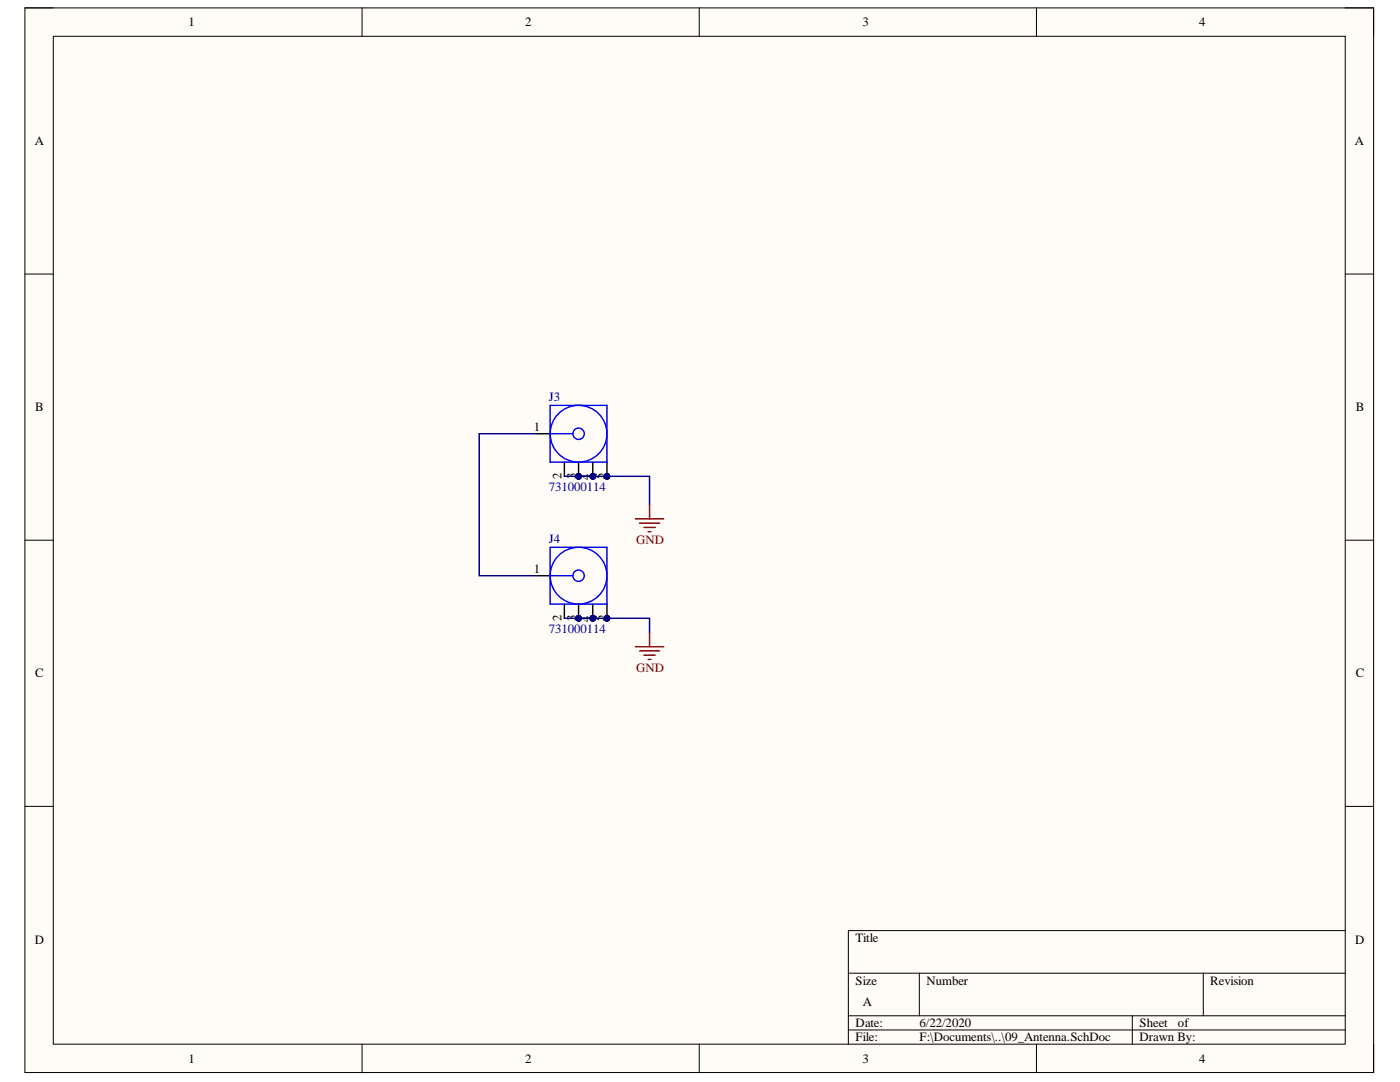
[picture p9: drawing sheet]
<svg xmlns="http://www.w3.org/2000/svg" width="279mm" height="216mm" viewBox="0 0 279 216" stroke-linecap="round" stroke-linejoin="round" font-family="sans-serif">
<defs><g id="words">
<g font-size="2.6">
<text x="112.1" y="95.6" transform="rotate(-90 112.1 95.6)">2</text>
<text x="114.9" y="95.5" transform="rotate(-90 114.9 95.5)">3</text>
<text x="117.7" y="95.7" transform="rotate(-90 117.7 95.7)">4</text>
<text x="120.6" y="95.6" transform="rotate(-90 120.6 95.6)">5</text>
<text x="112.1" y="123.9" transform="rotate(-90 112.1 123.9)">2</text>
<text x="114.9" y="123.9" transform="rotate(-90 114.9 123.9)">3</text>
<text x="117.7" y="124" transform="rotate(-90 117.7 124)">4</text>
<text x="120.6" y="123.9" transform="rotate(-90 120.6 123.9)">5</text>
</g>
<g font-size="2.5">
<text x="37.6" y="5.2">1</text>
<text x="104.8" y="5.2">2</text>
<text x="172.1" y="5.2">3</text>
<text x="239.3" y="5.2">4</text>
<text x="6.9" y="29">A</text>
<text x="270.4" y="29">A</text>
<text x="7" y="82.1">B</text>
<text x="270.6" y="82.1">B</text>
<text x="106.6" y="86">1</text>
<text x="106.6" y="114.3">1</text>
<text x="7" y="135.2">C</text>
<text x="270.6" y="135.2">C</text>
<text x="6.9" y="188.3">D</text>
<text x="170.8" y="187.9">Title</text>
<text x="270.5" y="188.3">D</text>
<text x="170.8" y="196.5">Size</text>
<text x="184.9" y="196.5">Number</text>
<text x="241.5" y="196.5">Revision</text>
<text x="172.2" y="200.7">A</text>
<text x="170.8" y="204.9">Date:</text>
<text x="170.8" y="207.8">File:</text>
<text x="183.5" y="204.9">6/22/2020</text>
<text x="183.5" y="207.8">F:\Documents\..\09_Antenna.SchDoc</text>
<text x="227.4" y="204.9">Sheet</text>
<text x="227.4" y="207.8">Drawn By:</text>
<text x="235.1" y="204.9">of</text>
<text x="37.6" y="212">1</text>
<text x="104.8" y="212">2</text>
<text x="172.1" y="212">3</text>
<text x="239.3" y="212">4</text>
</g>
<g font-size="2.5" fill="#000080">
<text x="109.5" y="80.1">J3</text>
<text x="109.5" y="97.9">731000114</text>
<text x="109.5" y="108.4">J4</text>
<text x="109.5" y="126.2">731000114</text>
</g>
<g font-size="2.5" fill="#800000">
<text x="126.9" y="108.6">GND</text>
<text x="126.9" y="134.2">GND</text>
</g>
</g></defs>
<path d="M5 1.6h269.1v212.4h-269.1z" fill-rule="evenodd" fill="#fffcf8"/>
<path d="M5 1.6h269.1v212.4h-269.1z" fill="none" stroke="#000" stroke-width=".2"/>
<path d="M10.6 7.2h257.9v201.2h-257.9z" fill-rule="evenodd" fill="#fffcf8"/>
<g fill="none" stroke="#000" stroke-width=".2">
<path d="M5 1.6h5.6M10.6 7.2h257.9v201.2h-257.9zM72.3 1.6v5.6M139.5 1.6v5.6M206.8 1.6v5.6M268.5 1.6h5.6v5.6M5 54.7h5.6M268.5 54.7h5.6M5 107.8h5.6M268.5 107.8h5.6M5 160.9h5.6M268.5 160.9h5.6"/>
<path d="M169.3 194.2h99.2M183.5 194.2v8.5M240.1 194.2v8.5M268.5 185.7h-99.2v22.7M72.3 208.4v5.6M139.5 208.4v5.6M169.3 202.7h99.2M169.3 205.5h99.2M206.8 208.4v5.6M226 202.7v5.7M274.1 208.4v5.6"/>
</g>
<circle cx="121.1" cy="95" r=".57" fill="#000080"/>
<circle cx="121.1" cy="95" r=".57" fill="none" stroke="#000080" stroke-width=".2"/>
<circle cx="115.5" cy="95" r=".57" fill="#000080"/>
<circle cx="115.5" cy="95" r=".57" fill="none" stroke="#000080" stroke-width=".2"/>
<circle cx="118.3" cy="95" r=".57" fill="#000080"/>
<circle cx="118.3" cy="95" r=".57" fill="none" stroke="#000080" stroke-width=".2"/>
<path d="M121.1 92.2v2.8" fill="none" stroke="#000" stroke-width=".28"/>
<circle cx="121.1" cy="95" r=".57" fill="#000080"/>
<circle cx="121.1" cy="95" r=".57" fill="none" stroke="#000080" stroke-width=".2"/>
<g fill="none" stroke="#00f" stroke-width=".28">
<circle cx="115.5" cy="86.5" r="5.7"/>
<circle cx="115.5" cy="86.6" r="1.13"/>
</g>
<path d="M107 86.5h2.8M112.6 92.2v2.8M115.5 92.2v2.8" fill="none" stroke="#000" stroke-width=".28"/>
<circle cx="115.5" cy="95" r=".57" fill="#000080"/>
<circle cx="115.5" cy="95" r=".57" fill="none" stroke="#000080" stroke-width=".2"/>
<path d="M118.3 92.2v2.8" fill="none" stroke="#000" stroke-width=".28"/>
<circle cx="118.3" cy="95" r=".57" fill="#000080"/>
<circle cx="118.3" cy="95" r=".57" fill="none" stroke="#000080" stroke-width=".2"/>
<path d="M109.8 80.9h11.3v11.3h-11.3zM109.8 86.5h4.5" fill="none" stroke="#00f" stroke-width=".28"/>
<circle cx="121.1" cy="123.4" r=".57" fill="#000080"/>
<circle cx="121.1" cy="123.4" r=".57" fill="none" stroke="#000080" stroke-width=".2"/>
<circle cx="115.5" cy="123.4" r=".57" fill="#000080"/>
<circle cx="115.5" cy="123.4" r=".57" fill="none" stroke="#000080" stroke-width=".2"/>
<circle cx="118.3" cy="123.4" r=".57" fill="#000080"/>
<circle cx="118.3" cy="123.4" r=".57" fill="none" stroke="#000080" stroke-width=".2"/>
<path d="M121.1 120.5v2.9" fill="none" stroke="#000" stroke-width=".28"/>
<circle cx="121.1" cy="123.4" r=".57" fill="#000080"/>
<circle cx="121.1" cy="123.4" r=".57" fill="none" stroke="#000080" stroke-width=".2"/>
<g fill="none" stroke="#00f" stroke-width=".28">
<circle cx="115.5" cy="114.9" r="5.7"/>
<circle cx="115.5" cy="114.9" r="1.13"/>
</g>
<path d="M107 114.9h2.8M112.6 120.5v2.9M115.5 120.5v2.9" fill="none" stroke="#000" stroke-width=".28"/>
<circle cx="115.5" cy="123.4" r=".57" fill="#000080"/>
<circle cx="115.5" cy="123.4" r=".57" fill="none" stroke="#000080" stroke-width=".2"/>
<path d="M118.3 120.5v2.9" fill="none" stroke="#000" stroke-width=".28"/>
<circle cx="118.3" cy="123.4" r=".57" fill="#000080"/>
<circle cx="118.3" cy="123.4" r=".57" fill="none" stroke="#000080" stroke-width=".2"/>
<path d="M109.8 109.2h11.3v11.3h-11.3zM109.8 114.9h4.5" fill="none" stroke="#00f" stroke-width=".28"/>
<path d="M126.8 103.5h5.7M127.6 104.4h4M128.5 105.2h2.3M129.4 106.1h.5M129.6 100.7v2.8M126.8 129h5.7M127.6 129.9h4M128.5 130.7h2.3M129.4 131.6h.5M129.6 126.2v2.8" fill="none" stroke="#800000" stroke-width=".28"/>
<path d="M107 86.5h-11.4v28.4h11.4M112.6 123.4h17v2.8" fill="none" stroke="#000080" stroke-width=".28"/>
<circle cx="121.1" cy="123.4" r=".57" fill="#000080"/>
<circle cx="121.1" cy="123.4" r=".57" fill="none" stroke="#000080" stroke-width=".2"/>
<circle cx="118.3" cy="123.4" r=".57" fill="#000080"/>
<circle cx="118.3" cy="123.4" r=".57" fill="none" stroke="#000080" stroke-width=".2"/>
<circle cx="115.5" cy="123.4" r=".57" fill="#000080"/>
<circle cx="115.5" cy="123.4" r=".57" fill="none" stroke="#000080" stroke-width=".2"/>
<path d="M112.6 95h17v5.7" fill="none" stroke="#000080" stroke-width=".28"/>
<circle cx="115.5" cy="95" r=".57" fill="#000080"/>
<circle cx="115.5" cy="95" r=".57" fill="none" stroke="#000080" stroke-width=".2"/>
<circle cx="118.3" cy="95" r=".57" fill="#000080"/>
<circle cx="118.3" cy="95" r=".57" fill="none" stroke="#000080" stroke-width=".2"/>
<circle cx="121.1" cy="95" r=".57" fill="#000080"/>
<circle cx="121.1" cy="95" r=".57" fill="none" stroke="#000080" stroke-width=".2"/>
<use href="#words"/>
</svg>
